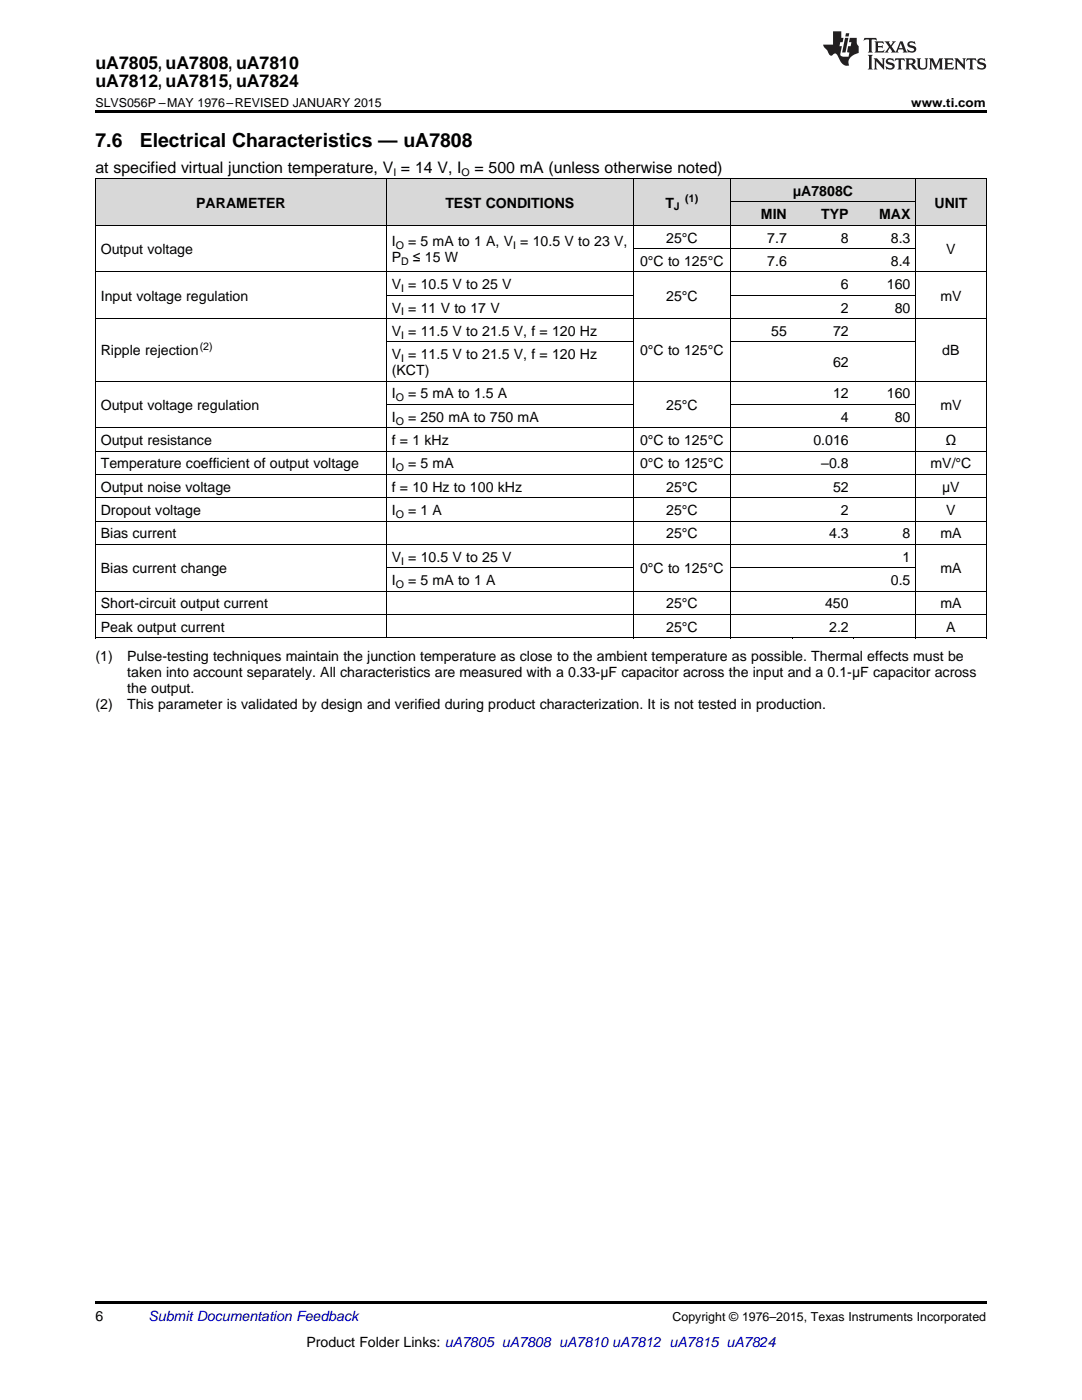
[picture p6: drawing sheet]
<svg xmlns="http://www.w3.org/2000/svg" width="216mm" height="279mm" viewBox="0 0 216 279" stroke-linecap="round" stroke-linejoin="round" font-family="sans-serif">
<defs><g id="words">
<g font-size="3.9">
<text x="19" y="29.3">7.6</text>
<text x="27.9" y="29.3">Electrical Characteristics — uA7808</text>
</g>
<g font-size="3.5">
<text x="19" y="13.8">uA7805, uA7808, uA7810</text>
<text x="19" y="17.3">uA7812, uA7815, uA7824</text>
</g>
<g font-size="3.2">
<text x="19" y="34.4">at specified virtual junction temperature, V = 14 V, I</text>
<text x="94.7" y="34.4">= 500 mA (unless otherwise noted)</text>
</g>
<g font-size="2.8">
<text x="39.2" y="41.4">PARAMETER</text>
<text x="88.9" y="41.4">TEST CONDITIONS</text>
<text x="132.8" y="41.4">T</text>
<text x="158.2" y="39.1">μA7808C</text>
<text x="186.5" y="41.4">UNIT</text>
<text x="151.8" y="43.7">MIN</text>
<text x="163.9" y="43.7">TYP</text>
<text x="175.4" y="43.7">MAX</text>
<text x="20.1" y="50.7">Output voltage</text>
<text x="78.2" y="49.1">I</text>
<text x="78.2" y="52.3">P</text>
<text x="81.4" y="49.1">= 5 mA to 1 A, V = 10.5 V to 23 V,</text>
<text x="82.4" y="52.3">≤ 15 W</text>
<text x="127.7" y="53.1">0°C to 125°C</text>
<text x="132.9" y="48.4">25°C</text>
<text x="153.1" y="48.4">7.7</text>
<text x="153.1" y="53.1">7.6</text>
<text x="167.8" y="48.4">8</text>
<text x="177.8" y="48.4">8.3</text>
<text x="177.8" y="53.1">8.4</text>
<text x="188.8" y="50.7">V</text>
<text x="78.2" y="57.7">V = 10.5 V to 25 V</text>
<text x="167.8" y="57.7">6</text>
<text x="177" y="57.7">160</text>
<text x="20.1" y="60">Input voltage regulation</text>
<text x="78.2" y="62.4">V = 11 V to 17 V</text>
<text x="132.9" y="60">25°C</text>
<text x="167.8" y="62.4">2</text>
<text x="178.5" y="62.4">80</text>
<text x="187.6" y="60">mV</text>
<text x="20.1" y="70.9">Ripple rejection</text>
<text x="78.2" y="67">V = 11.5 V to 21.5 V, f = 120 Hz</text>
<text x="78.2" y="71.7">V = 11.5 V to 21.5 V, f = 120 Hz</text>
<text x="127.7" y="70.9">0°C to 125°C</text>
<text x="153.9" y="67">55</text>
<text x="166.2" y="67">72</text>
<text x="188" y="70.9">dB</text>
<text x="78.2" y="74.9">(KCT)</text>
<text x="166.2" y="73.3">62</text>
<text x="20.1" y="81.8">Output voltage regulation</text>
<text x="78.2" y="79.5">I</text>
<text x="81.4" y="79.5">= 5 mA to 1.5 A</text>
<text x="132.9" y="81.8">25°C</text>
<text x="166.2" y="79.5">12</text>
<text x="177" y="79.5">160</text>
<text x="187.6" y="81.8">mV</text>
<text x="20.1" y="88.8">Output resistance</text>
<text x="78.2" y="84.2">I</text>
<text x="78.2" y="88.8">f = 1 kHz</text>
<text x="81.4" y="84.2">= 250 mA to 750 mA</text>
<text x="127.7" y="88.8">0°C to 125°C</text>
<text x="162.3" y="88.8">0.016</text>
<text x="167.8" y="84.2">4</text>
<text x="178.5" y="84.2">80</text>
<text x="188.7" y="88.8">Ω</text>
<text x="20.1" y="93.5">Temperature coefficient of output voltage</text>
<text x="78.2" y="93.5">I</text>
<text x="81.4" y="93.5">= 5 mA</text>
<text x="127.7" y="93.5">0°C to 125°C</text>
<text x="163.9" y="93.5">–0.8</text>
<text x="185.7" y="93.5">mV/°C</text>
<text x="20.1" y="98.1">Output noise voltage</text>
<text x="78.2" y="98.1">f = 10 Hz to 100 kHz</text>
<text x="132.9" y="98.1">25°C</text>
<text x="166.2" y="98.1">52</text>
<text x="188" y="98.1">μV</text>
<text x="20.1" y="102.8">Dropout voltage</text>
<text x="20.1" y="107.5">Bias current</text>
<text x="78.2" y="102.8">I</text>
<text x="81.4" y="102.8">= 1 A</text>
<text x="132.9" y="102.8">25°C</text>
<text x="132.9" y="107.5">25°C</text>
<text x="165.5" y="107.5">4.3</text>
<text x="167.8" y="102.8">2</text>
<text x="180.1" y="107.5">8</text>
<text x="187.6" y="107.5">mA</text>
<text x="188.8" y="102.8">V</text>
<text x="78.2" y="112.1">V = 10.5 V to 25 V</text>
<text x="180.1" y="112.1">1</text>
<text x="20.1" y="114.4">Bias current change</text>
<text x="78.2" y="116.8">I</text>
<text x="81.4" y="116.8">= 5 mA to 1 A</text>
<text x="127.7" y="114.4">0°C to 125°C</text>
<text x="177.8" y="116.8">0.5</text>
<text x="187.6" y="114.4">mA</text>
<text x="20.1" y="121.4">Short-circuit output current</text>
<text x="132.9" y="121.4">25°C</text>
<text x="164.6" y="121.4">450</text>
<text x="187.6" y="121.4">mA</text>
<text x="19" y="131.9">(1)</text>
<text x="20.1" y="126.1">Peak output current</text>
<text x="25.4" y="131.9">Pulse-testing techniques maintain the junction temperature as close to the ambient temperature as possible. Thermal effects must be</text>
<text x="132.9" y="126.1">25°C</text>
<text x="165.5" y="126.1">2.2</text>
<text x="188.8" y="126.1">A</text>
<text x="25.4" y="135.1">taken into account separately. All characteristics are measured with a 0.33-μF capacitor across the input and a 0.1-μF capacitor across</text>
<text x="19" y="141.5">(2)</text>
<text x="25.4" y="141.5">This parameter is validated by design and verified during product characterization. It is not tested in production.</text>
<text x="25.4" y="138.3">the output.</text>
<text x="19" y="263.6">6</text>
<text x="61.1" y="268.9">Product Folder Links: uA7805 uA7808 uA7810 uA7812 uA7815 uA7824</text>
</g>
<text font-size="2.8" fill="#0000c8" x="29.6" y="263.6">Submit Documentation Feedback</text>
<g font-size="2.5">
<text x="19" y="21.4">SLVS056P –MAY 1976–REVISED JANUARY 2015</text>
<text x="181.8" y="21.4">www.ti.com</text>
<text x="134.2" y="263.6">Copyright © 1976–2015, Texas Instruments Incorporated</text>
</g>
<g font-size="2.1">
<text x="78.5" y="35.1">I</text>
<text x="92.1" y="35.1">O</text>
<text x="134.5" y="42">J</text>
<text x="136.7" y="40.3">(1)</text>
<text x="79" y="49.7">O</text>
<text x="80" y="52.9">D</text>
<text x="102.4" y="49.7">I</text>
<text x="80" y="58.3">I</text>
<text x="80" y="62.9">I</text>
<text x="39.9" y="69.8">(2)</text>
<text x="80" y="67.6">I</text>
<text x="80" y="72.2">I</text>
<text x="79" y="80.1">O</text>
<text x="79" y="84.7">O</text>
<text x="79" y="94.1">O</text>
<text x="79" y="103.4">O</text>
<text x="80" y="112.7">I</text>
<text x="79" y="117.3">O</text>
</g>
</g></defs>
<g fill="#d8d8d8">
<path d="M19 35.7h58.1v9.3h-58.1z"/>
<path d="M77.1 35.7h49.3v9.3h-49.3z"/>
<path d="M126.4 35.7h19.4v9.3h-19.4z"/>
<path d="M145.8 40.4h12.3v4.6h-12.3z"/>
<path d="M158.1 40.4h12.3v4.6h-12.3z"/>
<path d="M170.4 40.4h12.3v4.6h-12.3z"/>
<path d="M182.7 35.7h14.1v9.3h-14.1z"/>
<path d="M145.8 35.7h12.3v4.7h-12.3z"/>
<path d="M158.1 35.7h12.3v4.7h-12.3z"/>
<path d="M170.4 35.7h12.3v4.7h-12.3z"/>
</g>
<path d="M19 22h177.8v.5h-177.8zM19 127.3l.2 .1zM126.3 127.3l.1 .1zM145.7 127.3l.1 .1zM158 127.3l.1 .1zM170.3 127.3l.1 .1zM182.6 127.3l.1 .1zM196.7 127.3l.1 .1zM19 259.7h177.8v.5h-177.8z" fill="#000"/>
<g fill="none" stroke="#000" stroke-width=".2">
<path d="M19 35.6h177.8M19.1 35.7v91.7M77.1 35.7v91.7M126.3 35.7v91.7M145.7 35.7v91.7M182.7 35.7v91.7M196.8 35.7v91.7M19 54.3h177.8M19 45h177.8M77.1 58.9h49.3M126.4 49.6h56.3M145.8 58.9h36.9"/>
<path d="M145.8 40.3h36.9M19 76.1h177.8M19 63.6h177.8M77.1 68.2h49.3M145.8 68.2h36.9M19 99.4h177.8M19 94.7h177.8M19 90h177.8M19 85.4h177.8M77.1 80.7h49.3M145.8 80.7h36.9M19 118h177.8"/>
<path d="M19 108.7h177.8M19 104h177.8M77.1 113.3h49.3M145.8 113.3h36.9M19 127.3h177.8M19 122.6h177.8"/>
</g>
<g fill="#231f20">
<path d="M172.5 7.6l-.1 .5 .4-.2h.6v.1v2.1l-.2 .4h.9l-.2-.4v-2.1l.1-.1h.5l.5 .2-.2-.5zM174.5 8.3l.2 .3v1.5l-.2 .4h1.8l.2-.6a1.04 1.04 0 0 1-1.3 .2v-.7h.6l.3 .2v-.6l-.3 .2h-.6v-.6l.8-.1 .4 .3-.2-.5zM176.5 8.3l.9 1.1-.9 1.1h.8l-.2-.2 .4-.7 .5 .7-.2 .2h1.5l-.2-.2 .2-.4h.9l.1 .4-.2 .2h1l-.3-.3-.7-1.9h-.5l-.9 2-.8-1 .9-1h-.8l.1 .3-.4 .5-.3-.6 .1-.2zM179.7 8.6l.4 1h-.7zM181.3 8.4a.63 .63 0 0 0-.2 .7 .63 .63 0 0 0 .6 .4l.6 .2 .1 .2a.75 .75 0 0 1-.7 .4 .75 .75 0 0 1-.6-.5l.1 .7 .1-.1a1.11 1.11 0 0 0 1.5-.6 1.13 1.13 0 0 0-1.2-.8l-.1-.4a1.04 1.04 0 0 1 1.2 .2l-.2-.5-.2 .1-.4-.2zM173.2 10.9l.2 .4v2.2l-.2 .4h1l-.3-.4v-2.2l.3-.4zM174.3 11.6l.3 .4v1.5l-.3 .4h.8l-.2-.4v-1.3l1.5 1.7v-1.9l.2-.4h-.7l.2 .4v.9l-1.1-1.3zM177 11.8a.62 .62 0 0 0-.2 .7 .62 .62 0 0 0 .6 .4l.6 .1 .1 .3a.76 .76 0 0 1-.7 .3 .76 .76 0 0 1-.7-.4l.2 .7 .1-.1a1.11 1.11 0 0 0 1.5-.6 1.13 1.13 0 0 0-1.2-.8l-.1-.4a1.04 1.04 0 0 1 1.2 .2l-.2-.6-.2 .1-.5-.1zM178.7 11.6l-.2 .6a.61 .61 0 0 1 .8-.3v1.6l-.2 .4h.9l-.2-.4v-1.6a.63 .63 0 0 1 .7 .3l-.1-.6zM180.6 11.6l.3 .4v1.5l-.3 .4h1l-.2-.2-.1-.8 .6 .2a.76 .76 0 0 0 1.2 .7l-1-1a.58 .58 0 0 0 .6-.5 .58 .58 0 0 0-.5-.6zM181.4 11.9h.1a.45 .45 0 0 1 .5 .1 .45 .45 0 0 1 .1 .5l-.8 .2zM182.9 11.6l.2 .2a2.17 2.17 0 0 0 .3 1.9 .99 .99 0 0 0 1.6-.6v-1.1l.2-.4h-.7l.2 .2a1.92 1.92 0 0 1-.2 1.8 .6 .6 0 0 1-.9-.5v-1.1l.2-.4zM185.4 11.6l.2 .4v1.5l-.2 .4h.7l-.2-.4v-1.4l.8 1.8 .8-1.8v1.4l-.2 .4h.9l-.2-.4v-1.5l.2-.4h-.8l-.6 1.5-.6-1.5zM188.4 11.6l.2 .4v1.5l-.2 .4h1.8l.1-.6a1.04 1.04 0 0 1-1.2 .1v-.6h.5l.4 .2v-.6l-.4 .2h-.5v-.7h.8l.3 .3-.1-.6zM190.5 11.6l.2 .4v1.5l-.2 .4h.7l-.2-.4v-1.3l1.5 1.7v-1.9l.2-.4h-.7l.2 .4v.9l-1.1-1.3zM192.9 11.6l-.1 .6a.61 .61 0 0 1 .7-.3l.1 1.6-.3 .4h1l-.3-.4 .1-1.6a.63 .63 0 0 1 .7 .3l-.1-.6zM195.2 11.8a.62 .62 0 0 0-.2 .7 .62 .62 0 0 0 .6 .4l.6 .1 .1 .3a.76 .76 0 0 1-.7 .3 .76 .76 0 0 1-.6-.4l.1 .7 .1-.1a1.11 1.11 0 0 0 1.6-.6 1.13 1.13 0 0 0-1.3-.8l-.1-.4a1.04 1.04 0 0 1 1.2 .2l-.1-.6-.2 .1-.5-.1z"/>
<path d="M166.2 6.3v2.6h-1.9v.4l.8 .9a.91 .91 0 0 0 1 .8 .56 .56 0 0 1 .5-.3 .56 .56 0 0 1 .5 .3l.4 .8a1.53 1.53 0 0 0 1.9 1.2 1.54 1.54 0 0 1 1-2.1l.9-.3v-1.4a1.52 1.52 0 0 1-.4-1.6h-1.3l-.2 .8h.5l-.2 .8h-.5l-.1 1v.2l.4 .1-.2 .8a1.93 1.93 0 0 1-1.6-.3l.3-1.8h-.5l.2-.8h.4l.2-.8h-.4v-1.3zM168.6 7.6l-.6 2.9h.7l.6-2.9zM168.8 6.6l-.1 .7h.6l.2-.7z"/>
</g>
<use href="#words"/>
</svg>
